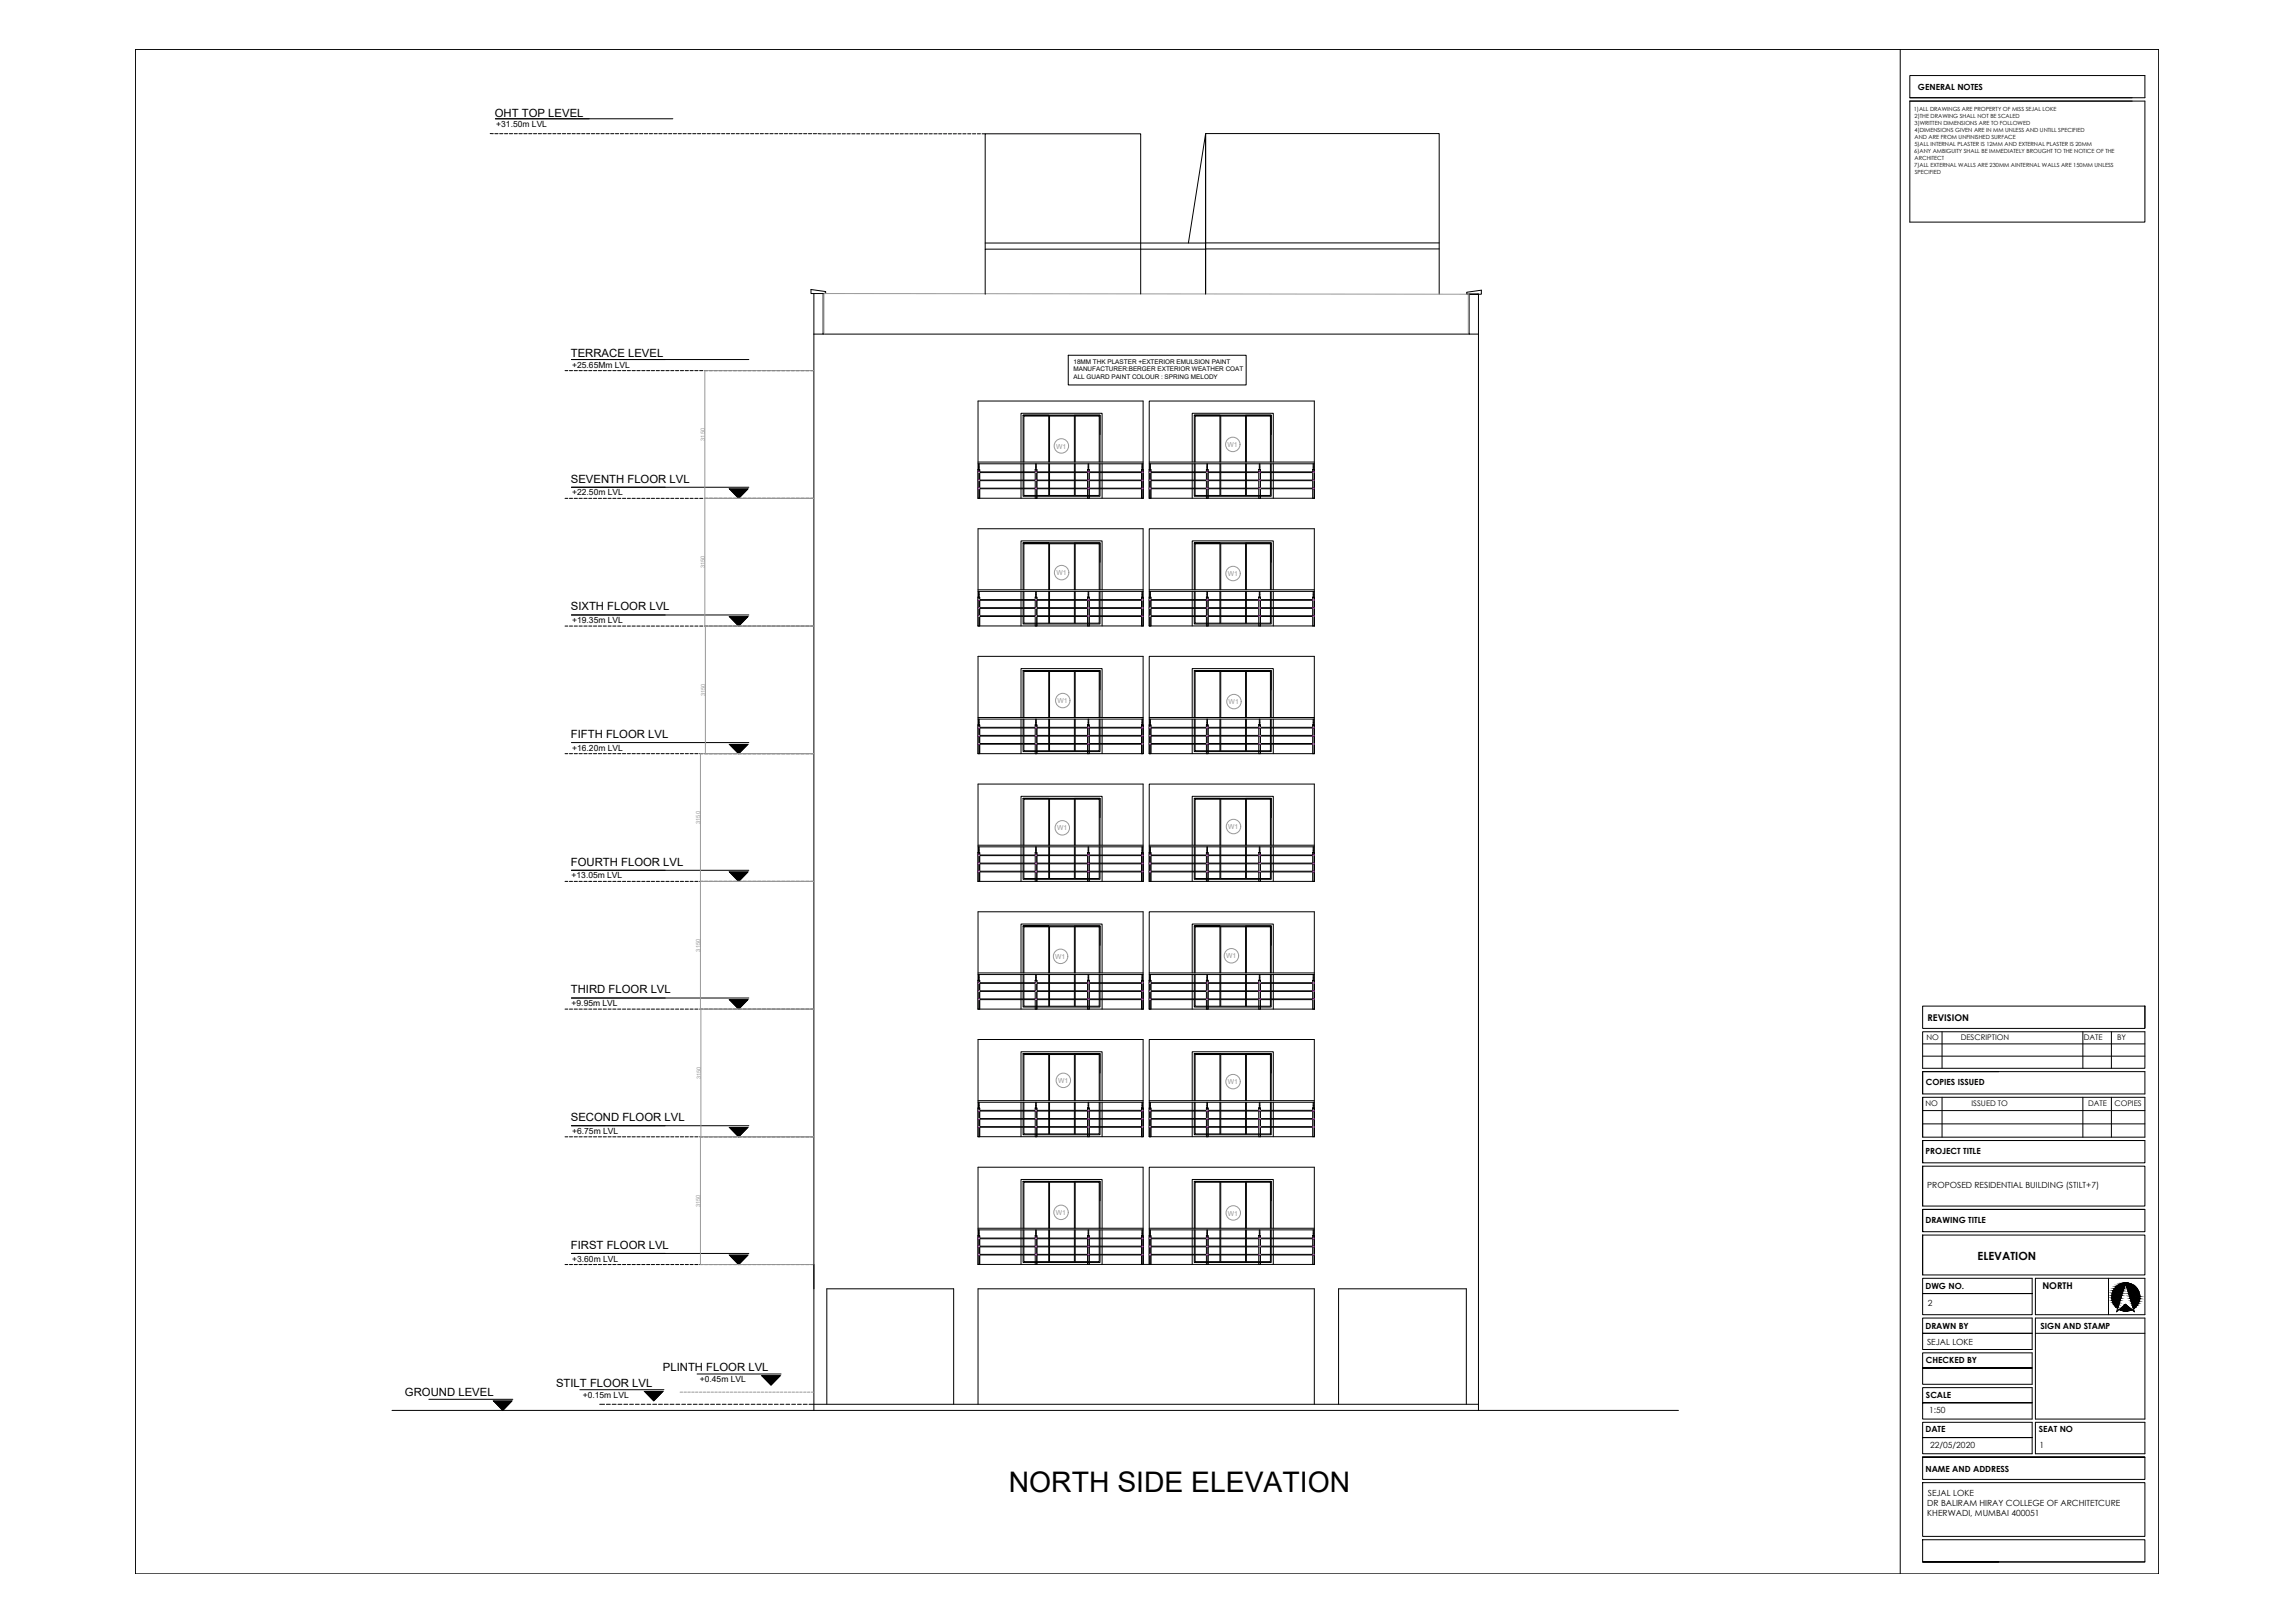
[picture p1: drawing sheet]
<svg xmlns="http://www.w3.org/2000/svg" width="841mm" height="594mm" viewBox="0 0 841 594" stroke-linecap="round" stroke-linejoin="round" font-family="sans-serif">
<defs><g id="words">
<text font-size="10.4" x="369.7" y="546.5">NORTH SIDE ELEVATION</text>
<g font-size="4.1">
<text x="181.3" y="43">OHT TOP LEVEL</text>
<text x="209.2" y="130.6">TERRACE LEVEL</text>
<text x="209.2" y="176.8">SEVENTH FLOOR LVL</text>
<text x="209.2" y="223.5">SIXTH FLOOR LVL</text>
<text x="209.2" y="270.3">FIFTH FLOOR LVL</text>
<text x="209.2" y="317.1">FOURTH FLOOR LVL</text>
<text x="209.2" y="363.8">THIRD FLOOR LVL</text>
<text x="209.2" y="410.6">SECOND FLOOR LVL</text>
<text x="209.2" y="457.4">FIRST FLOOR LVL</text>
<text x="724.7" y="461.4">ELEVATION</text>
<text x="242.9" y="502">PLINTH FLOOR LVL</text>
<text x="203.8" y="507.9">STILT FLOOR LVL</text>
<text x="148.4" y="511.5">GROUND LEVEL</text>
</g>
<g font-size="3.4">
<text x="706.4" y="373.8">REVISION</text>
<text x="748.5" y="472.1">NORTH</text>
</g>
<g font-size="3.1">
<text x="702.8" y="32.8">GENERAL NOTES</text>
<text x="181.9" y="46.5">+31.50m LVL</text>
<text x="209.7" y="134.6">+25.65Mm LVL</text>
<text x="209.7" y="181.4">+22.50m LVL</text>
<text x="209.7" y="228.2">+19.35m LVL</text>
<text x="209.7" y="274.9">+16.20m LVL</text>
<text x="209.5" y="321.7">+13.05m LVL</text>
<text x="209.5" y="368.5">+9.95m LVL</text>
<text x="705.7" y="397.3">COPIES ISSUED</text>
<text x="209.7" y="415.3">+6.75m LVL</text>
<text x="705.6" y="422.7">PROJECT TITLE</text>
<text x="706.3" y="435.1">PROPOSED RESIDENTIAL BUILDING (STILT+7)</text>
<text x="705.6" y="448">DRAWING TITLE</text>
<text x="209.7" y="462.1">+3.60m LVL</text>
<text x="705.6" y="472">DWG NO.</text>
<text x="706.5" y="478.2">2</text>
<text x="705.6" y="486.7">DRAWN BY</text>
<text x="747.7" y="486.7">SIGN AND STAMP</text>
<text x="706.2" y="492.5">SEJAL LOKE</text>
<text x="705.7" y="499.4">CHECKED BY</text>
<text x="256.5" y="506.2">+0.45m LVL</text>
<text x="213.5" y="512">+0.15m LVL</text>
<text x="705.8" y="511.9">SCALE</text>
<text x="707" y="517.6">1:50</text>
<text x="705.6" y="524.6">DATE</text>
<text x="747.1" y="524.7">SEAT NO</text>
<text x="707.3" y="530.5">22/05/2020</text>
<text x="747.4" y="530.3">1</text>
<text x="705.6" y="539">NAME AND ADDRESS</text>
<text x="706.3" y="551.6">DR BALIRAM HIRAY COLLEGE OF ARCHITETCURE</text>
<text x="706.5" y="547.8">SEJAL LOKE</text>
<text x="706.3" y="555.4">KHERWADI, MUMBAI 400051</text>
</g>
<g font-size="2.8">
<text x="706" y="381.1">NO</text>
<text x="718.5" y="381.1">DESCRIPTION</text>
<text x="763.6" y="381">DATE</text>
<text x="775.8" y="381">BY</text>
<text x="705.6" y="405.2">NO</text>
<text x="722.5" y="405.2">ISSUED TO</text>
<text x="765.2" y="405">DATE</text>
<text x="774.8" y="405">COPIES</text>
</g>
<g font-size="2.5" fill="#989898">
<text x="387" y="164.3">W1</text>
<text x="449.8" y="163.7">W1</text>
<text x="387.1" y="210.7">W1</text>
<text x="449.9" y="211">W1</text>
<text x="387.5" y="257.5">W1</text>
<text x="450.2" y="257.9">W1</text>
<text x="387.4" y="304.2">W1</text>
<text x="450.1" y="303.7">W1</text>
<text x="386.7" y="351.2">W1</text>
<text x="449.3" y="351">W1</text>
<text x="387.7" y="396.6">W1</text>
<text x="449.9" y="397.1">W1</text>
<text x="386.9" y="445">W1</text>
<text x="450" y="445.2">W1</text>
</g>
<g font-size="2.3">
<text x="393.4" y="133.3">18MM THK PLASTER +EXTERIOR EMULSION PAINT</text>
<text x="393.4" y="136">MANUFACTURER:BERGER EXTERIOR WEATHER COAT</text>
<text x="393.4" y="138.8">ALL GUARD PAINT COLOUR : SPRING MELODY</text>
</g>
<g font-size="2.1">
<text x="701.4" y="40.8">1)ALL DRAWINGS ARE PROPERTY OF MISS SEJAL LOKE</text>
<text x="701.6" y="43.4">2)THE DRAWING SHALL NOT BE SCALED</text>
<text x="701.6" y="45.9">3)WRITTEN DIMENSIONS ARE TO FOLLOWED</text>
<text x="701.6" y="53.5">5)ALL INTERNAL PLASTER IS 12MM AND EXTERNAL PLASTER IS 20MM</text>
<text x="701.6" y="48.5">4)DIMENSIONS GIVEN ARE IN MM UNLESS AND UNTILL SPECIFIED</text>
<text x="701.6" y="51">AND ARE FROM UNFINISHED SURFACE</text>
<text x="701.5" y="56.1">6)ANY AMBIGUITY SHALL BE IMMEDIATELY BROUGHT TO THE NOTICE OF THE</text>
<text x="701.6" y="58.6">ARCHITECT</text>
<text x="701.5" y="61.1">7)ALL EXTERNAL WALLS ARE 230MM AINTERNAL WALLS ARE 150MM UNLESS</text>
<text x="701.6" y="63.6">SPECIFIED</text>
</g>
<g font-size="2.1" fill="#989898">
<text x="258.2" y="161.4" transform="rotate(-90 258.2 161.4)">3150</text>
<text x="258.2" y="208.2" transform="rotate(-90 258.2 208.2)">3150</text>
<text x="258.5" y="255" transform="rotate(-90 258.5 255)">3150</text>
<text x="256.6" y="301.7" transform="rotate(-90 256.6 301.7)">3150</text>
<text x="256.6" y="348.5" transform="rotate(-90 256.6 348.5)">3150</text>
<text x="256.8" y="395.3" transform="rotate(-90 256.8 395.3)">3150</text>
<text x="256.6" y="442.1" transform="rotate(-90 256.6 442.1)">3150</text>
</g>
</g></defs>
<!-- layer: 0 -->
<g fill="none" stroke="#000" stroke-width=".37">
<path d="M179.6 48.9l1.2 .1M181.3 49h1.2M181.5 43.5h65.1M183.1 49h1.2M184.9 49h1.2M186.7 49h1.1M188.4 49h1.2M190.2 49h1.2M192 49h1.1M193.7 49h1.2M195.5 49h1.2M197.2 49h1.2"/>
<path d="M199 49h1.2M200.8 49h1.2M202.6 49h1.1M204.3 49h1.2M206.1 49h1.2M207.9 49h1.2M209.6 49h1.2M211.4 49h1.2M213.2 49h1.1M214.9 49h1.2M216.7 49h1.2M218.5 49h1.1"/>
<path d="M220.2 49h1.2M222 49h1.2M223.8 49h1.2M225.5 49h1.2M227.3 49h1.2M229.1 49h1.2M230.9 49h1.1M232.6 49h1.2M234.4 49h1.2M236.1 49h1.2M237.9 49h1.2M239.7 49h1.1"/>
<path d="M241.4 49h1.2M243.2 49h1.2M245 49h1.2M246.8 49h1.1M248.5 49h1.2M250.3 49h1.2M252.1 49h1.2M253.8 49h1.2M255.6 49h1.2M257.4 49h1.1M259.1 49h1.2M260.9 49h1.2"/>
<path d="M262.7 49h1.1M264.4 49h1.2M266.2 49h1.2M268 49h1.2M269.8 49h1.1M271.5 49h1.2M273.3 49h1.2M275.1 49h1.1M276.8 49h1.2M278.6 49h1.2M280.3 49h1.2M282.1 49h1.2"/>
<path d="M283.9 49h1.1M285.6 49h1.2M287.4 49h1.2M289.2 49h1.2M291 49h1.1M292.7 49h1.2M294.5 49h1.2M296.3 49h1.1M298 49h1.2M299.8 49h1.2M301.6 49h1.1M303.3 49h1.2"/>
<path d="M305.1 49h1.2M306.9 49h1.1M308.6 49h1.2M310.4 49h1.2M312.2 49h1.2M314 49h1.1M315.7 49h1.2M317.5 49h1.2M319.2 49h1.2M321 49h1.2M322.8 49h1.1M324.5 49h1.2"/>
<path d="M326.3 49h1.2M328.1 49h1.1M329.8 49h1.2M331.6 49h1.2M333.4 49h1.2M335.2 49h1.2M336.9 49h1.2M338.7 49h1.2M340.5 49h1.1M342.2 49h1.2M344 49h1.2M345.8 49h1.1"/>
<path d="M347.5 49h1.2M349.3 49h1.2M351.1 49h1.1M352.8 49h1.2M354.6 49h1.2M356.4 49h1.2M358.2 49h1.1M359.9 49h1.1M361 91.3v-42.3h57v58.7M361 89h80.8M435.5 89l6.3-40v58.7v-16.5h85.6M441.8 91.2v-42.3h85.6v58.9"/>
<path d="M441.8 91.3h-80.8v16.5M441.8 89h85.6M298.3 107.5v409.1M301.6 107.5v14.9M302.1 107.5h.2M302.1 107.5h-4.9v-1.5l5.4 .8v.7h-.3M541.4 107.8h1.5v-1.5l-5.4 .7v.8h4.4M298.3 122.4h243.5M391.5 130.1h65.2v10.9h-65.2zM538.4 122.1v.3v-14.6h3.4v14.6M541.8 122.4v394.2M358.4 146.9h60.5v35.6h-60.5z"/>
<path d="M384.3 152.1h-9.4h28.2v7.1M393.7 152.1h9.4M421.1 146.9h60.5v35.6h-60.5zM447.1 152.1h-9.4h28.2v7.1M456.5 152.1h9.4M358.4 179h16.5v2.8h28.2v-2.8h15.8M358.4 172.1v10.4M358.4 171.9l.6 .2zM358.4 176.1h16.5v2.7h-16.5M358.4 173.1h25.9v2.7h-9.1v-2.7M358.4 169.9h60.5M358.4 169.2h60.5"/>
<path d="M358.6 169.9v2M358.6 171.1h.2M358.8 169.9v2M359 171.9v10.6M374.2 169.2v-17.8h29.7v17.8M374.2 169.9v2.9M374.2 173.1v2.7M374.2 176.1v2.7M374.2 179v3.5M374.9 169.2v-17.1h28.2v17.1M374.9 169.9v2.9M374.9 173.1v2.7h-16.5"/>
<path d="M375.2 179h9.1v2.5h-9.1zM375.2 169.2v-16.8h9.1v16.8M375.2 169.9v2.9M375.2 176.1h9.1v2.7h-9.1zM379.4 172.1v10.4M379.4 171.9l.6 .2zM379.5 169.9v2M379.5 171.1h.2M379.7 169.9v2M380 171.9v10.6M384.3 169.9v2.9h-25.9M384.6 169.2v-16.8h9.1v16.8"/>
<path d="M384.6 169.9v2.9h9.1v-2.9M384.6 173.1h9.1v2.7h-9.1zM384.6 176.1h9.1v2.7h-9.1zM384.6 179h9.1v2.5h-9.1zM394 169.2v-16.8h8.8v16.8M394 179h8.8v2.5h-8.8zM394 169.9v2.9h8.8v-2.9M394 173.1h8.8v2.7h-8.8zM394 176.1h8.8v2.7h-8.8zM398.5 172.1v10.4M398.5 171.9l.6 .2zM398.8 169.9v2"/>
<path d="M398.8 171.1h.2M399 169.9v2M399.1 171.9v10.6M403.1 169.9v2.9h15.8M403.9 169.9v2.9M403.9 173.1v2.7M403.9 176.1v2.7M403.9 179v3.5M418.3 172.1v10.4M418.3 171.9l.6 .2zM418.5 169.9v2M418.5 171.1h.2"/>
<path d="M418.7 169.9v2M418.9 173.1h-15.8v2.7h15.8M418.9 176.1h-15.8v2.7h15.8M421.1 179h16.6v2.8h28.2v-2.8h15.7M421.1 172.1v10.4M421.1 171.9l.6 .2zM421.1 176.1h16.6v2.7h-16.6M421.1 173.1h26v2.7h-9.1v-2.7M421.1 169.9h60.5M421.1 169.2h60.5M421.3 169.9v2M421.3 171.1h.3"/>
<path d="M421.6 169.9v2M421.7 171.9v10.6M436.9 169.2v-17.8h29.7v17.8M436.9 169.9v2.9M436.9 173.1v2.7M436.9 176.1v2.7M436.9 179v3.5M437.7 169.2v-17.1h28.2v17.1M437.7 169.9v2.9M437.7 173.1v2.7h-16.6M438 179h9.1v2.5h-9.1zM438 169.2v-16.8h9.1v16.8"/>
<path d="M438 169.9v2.9M438 176.1h9.1v2.7h-9.1zM442.1 172.1v10.4M442.1 171.9l.6 .2zM442.3 169.9v2M442.3 171.1h.2M442.5 169.9v2M442.7 171.9v10.6M447.1 169.9v2.9h-26M447.4 169.2v-16.8h9.1v16.8M447.4 169.9v2.9h9.1v-2.9M447.4 173.1h9.1v2.7h-9.1z"/>
<path d="M447.4 176.1h9.1v2.7h-9.1zM447.4 179h9.1v2.5h-9.1zM456.7 169.2v-16.8h8.9v16.8M456.7 179h8.9v2.5h-8.9zM456.7 169.9v2.9h8.9v-2.9M456.7 173.1h8.9v2.7h-8.9zM456.7 176.1h8.9v2.7h-8.9zM461.3 172.1v10.4M461.3 171.9l.6 .2zM461.5 169.9v2M461.5 171.1h.2M461.7 169.9v2"/>
<path d="M461.9 171.9v10.6M465.9 169.9v2.9h15.7M466.6 169.9v2.9M466.6 173.1v2.7M466.6 176.1v2.7M466.6 179v3.5M481 172.1v10.4M481 171.9l.6 .2zM481.2 169.9v2M481.2 171.1h.3M481.5 169.9v2M481.6 173.1h-15.7v2.7h15.7"/>
<path d="M481.6 176.1h-15.7v2.7h15.7M358.4 193.7h60.5v35.6h-60.5zM384.3 198.9h-9.4h28.2v7M393.7 198.9h9.4M421.1 193.7h60.5v35.6h-60.5zM447.1 198.9h-9.4h28.2v7M456.5 198.9h9.4M358.4 218.8v10.5M358.4 218.7l.6 .1zM358.4 219.9h25.9v2.7h-9.1v-2.7M358.4 216.6h60.5M358.4 216h60.5"/>
<path d="M358.6 216.6v2.1M358.6 217.8h.2M358.8 216.6v2.1M359 218.7v10.6M374.2 216v-17.9h29.7v17.9M374.2 216.6v3M374.2 219.9v2.7M374.9 216v-17.1h28.2v17.1M374.9 216.6v3M374.9 219.9v2.7h-16.5M375.2 216v-16.8h9.1v16.8M375.2 216.6v3"/>
<path d="M379.4 218.8v10.5M379.4 218.7l.6 .1zM379.5 216.6v2.1M379.5 217.8h.2M379.7 216.6v2.1M380 218.7v10.6M384.3 216.6v3h-25.9M384.6 216v-16.8h9.1v16.8M384.6 216.6v3h9.1v-3M384.6 219.9h9.1v2.7h-9.1zM394 216v-16.8h8.8v16.8M394 216.6v3h8.8v-3"/>
<path d="M394 219.9h8.8v2.7h-8.8zM398.5 218.8v10.5M398.5 218.7l.6 .1zM398.8 216.6v2.1M398.8 217.8h.2M399 216.6v2.1M399.1 218.7v10.6M403.1 216.6v3h15.8M403.9 216.6v3M403.9 219.9v2.7M418.3 218.9v10.4M418.3 218.7l.6 .2z"/>
<path d="M418.5 216.6v2.1M418.5 217.8h.2M418.7 216.6v2.1M418.9 219.9h-15.8v2.7h15.8M421.1 218.8v10.5M421.1 218.7l.6 .1zM421.1 219.9h26v2.7h-9.1v-2.7M421.1 216.6h60.5M421.1 216h60.5M421.3 216.6v2.1M421.3 217.8h.3M421.6 216.6v2.1"/>
<path d="M421.7 218.7v10.6M436.9 216v-17.9h29.7v17.9M436.9 216.6v3M436.9 219.9v2.7M437.7 216v-17.1h28.2v17.1M437.7 216.6v3M437.7 219.9v2.7h-16.6M438 216v-16.8h9.1v16.8M438 216.6v3M442.1 218.8v10.5M442.1 218.7l.6 .1zM442.3 216.6v2.1"/>
<path d="M442.3 217.8h.2M442.5 216.6v2.1M442.7 218.7v10.6M447.1 216.6v3h-26M447.4 216v-16.8h9.1v16.8M447.4 216.6v3h9.1v-3M447.4 219.9h9.1v2.7h-9.1zM456.7 216v-16.8h8.9v16.8M456.7 216.6v3h8.9v-3M456.7 219.9h8.9v2.7h-8.9zM461.3 218.8v10.5M461.3 218.7l.6 .1z"/>
<path d="M461.5 216.6v2.1M461.5 217.8h.2M461.7 216.6v2.1M461.9 218.7v10.6M465.9 216.6v3h15.7M466.6 216.6v3M466.6 219.9v2.7M481 218.9v10.4M481 218.7l.6 .2zM481.2 216.6v2.1M481.2 217.8h.3M481.5 216.6v2.1"/>
<path d="M481.6 219.9h-15.7v2.7h15.7M358.4 225.8h16.5v2.7h28.2v-2.7h15.8M358.4 222.8h16.5v2.7h-16.5M374.2 222.8v2.7M374.2 225.8v3.5M375.2 225.8h9.1v2.4h-9.1zM375.2 222.8h9.1v2.7h-9.1zM384.6 222.8h9.1v2.7h-9.1zM384.6 225.8h9.1v2.4h-9.1zM394 225.8h8.8v2.4h-8.8zM394 222.8h8.8v2.7h-8.8zM403.9 222.8v2.7"/>
<path d="M403.9 225.8v3.5M418.9 222.8h-15.8v2.7h15.8M421.1 225.8h16.6v2.7h28.2v-2.7h15.7M421.1 222.8h16.6v2.7h-16.6M436.9 222.8v2.7M436.9 225.8v3.5M438 225.8h9.1v2.4h-9.1zM438 222.8h9.1v2.7h-9.1zM447.4 222.8h9.1v2.7h-9.1zM447.4 225.8h9.1v2.4h-9.1zM456.7 225.8h8.9v2.4h-8.9zM456.7 222.8h8.9v2.7h-8.9z"/>
<path d="M466.6 222.8v2.7M466.6 225.8v3.5M481.6 222.8h-15.7v2.7h15.7M358.4 240.4h60.5v35.6h-60.5zM384.3 245.6h-9.4h28.2v7.1M393.7 245.6h9.4M421.1 240.4h60.5v35.6h-60.5zM447.1 245.6h-9.4h28.2v7.1M456.5 245.6h9.4M358.4 272.6h16.5v2.7h28.2v-2.7h15.8M358.4 265.6v10.4M358.4 265.5l.6 .1z"/>
<path d="M358.4 269.6h16.5v2.7h-16.5M358.4 266.6h25.9v2.8h-9.1v-2.8M358.4 263.4h60.5M358.4 262.8h60.5M358.6 263.4v2.1M358.6 264.6h.2M358.8 263.4v2.1M359 265.5v10.5M374.2 262.8v-17.9h29.7v17.9M374.2 263.4v3M374.2 266.6v2.8M374.2 269.6v2.7"/>
<path d="M374.2 272.6v3.4M374.9 262.8v-17.2h28.2v17.2M374.9 263.4v3M374.9 266.6v2.8h-16.5M375.2 272.6h9.1v2.4h-9.1zM375.2 262.8v-16.9h9.1v16.9M375.2 263.4v3M375.2 269.6h9.1v2.7h-9.1zM379.4 265.6v10.4M379.4 265.5l.6 .1zM379.5 263.4v2.1M379.5 264.6h.2"/>
<path d="M379.7 263.4v2.1M380 265.5v10.5M384.3 263.4v3h-25.9M384.6 262.8v-16.9h9.1v16.9M384.6 263.4v3h9.1v-3M384.6 266.6h9.1v2.8h-9.1zM384.6 269.6h9.1v2.7h-9.1zM384.6 272.6h9.1v2.4h-9.1zM394 262.8v-16.9h8.8v16.9M394 272.6h8.8v2.4h-8.8zM394 263.4v3h8.8v-3M394 266.6h8.8v2.8h-8.8z"/>
<path d="M394 269.6h8.8v2.7h-8.8zM398.5 265.6v10.4M398.5 265.5l.6 .1zM398.8 263.4v2.1M398.8 264.6h.2M399 263.4v2.1M399.1 265.5v10.5M403.1 263.4v3h15.8M403.9 263.4v3M403.9 266.6v2.8M403.9 269.6v2.7M403.9 272.6v3.4"/>
<path d="M418.3 265.6v10.4M418.3 265.5l.6 .1zM418.5 263.4v2.1M418.5 264.6h.2M418.7 263.4v2.1M418.9 266.6h-15.8v2.8h15.8M418.9 269.6h-15.8v2.7h15.8M421.1 272.6h16.6v2.7h28.2v-2.7h15.7M421.1 265.6v10.4M421.1 265.5l.6 .1zM421.1 269.6h16.6v2.7h-16.6M421.1 266.6h26v2.8h-9.1v-2.8"/>
<path d="M421.1 263.4h60.5M421.1 262.8h60.5M421.3 263.4v2.1M421.3 264.6h.3M421.6 263.4v2.1M421.7 265.5v10.5M436.9 262.8v-17.9h29.7v17.9M436.9 263.4v3M436.9 266.6v2.8M436.9 269.6v2.7M436.9 272.6v3.4M437.7 262.8v-17.2h28.2v17.2"/>
<path d="M437.7 263.4v3M437.7 266.6v2.8h-16.6M438 272.6h9.1v2.4h-9.1zM438 262.8v-16.9h9.1v16.9M438 263.4v3M438 269.6h9.1v2.7h-9.1zM442.1 265.6v10.4M442.1 265.5l.6 .1zM442.3 263.4v2.1M442.3 264.6h.2M442.5 263.4v2.1M442.7 265.5v10.5"/>
<path d="M447.1 263.4v3h-26M447.4 262.8v-16.9h9.1v16.9M447.4 263.4v3h9.1v-3M447.4 266.6h9.1v2.8h-9.1zM447.4 269.6h9.1v2.7h-9.1zM447.4 272.6h9.1v2.4h-9.1zM456.7 262.8v-16.9h8.9v16.9M456.7 272.6h8.9v2.4h-8.9zM456.7 263.4v3h8.9v-3M456.7 266.6h8.9v2.8h-8.9zM456.7 269.6h8.9v2.7h-8.9zM461.3 265.6v10.4"/>
<path d="M461.3 265.5l.6 .1zM461.5 263.4v2.1M461.5 264.6h.2M461.7 263.4v2.1M461.9 265.5v10.5M465.9 263.4v3h15.7M466.6 263.4v3M466.6 266.6v2.8M466.6 269.6v2.7M466.6 272.6v3.4M481 265.6v10.4M481 265.5l.6 .1z"/>
<path d="M481.2 263.4v2.1M481.2 264.6h.3M481.5 263.4v2.1M481.6 266.6h-15.7v2.8h15.7M481.6 269.6h-15.7v2.7h15.7M358.4 287.2h60.5v35.6h-60.5zM384.3 292.4h-9.4h28.2v7.1M393.7 292.4h9.4M421.1 287.2h60.5v35.6h-60.5zM447.1 292.4h-9.4h28.2v7.1M456.5 292.4h9.4M358.4 319.3h16.5v2.8h28.2v-2.8h15.8"/>
<path d="M358.4 312.4v10.4M358.4 312.2l.6 .2zM358.4 316.4h16.5v2.7h-16.5M358.4 313.4h25.9v2.7h-9.1v-2.7M358.4 310.2h60.5M358.4 309.6h60.5M358.6 310.2v2M358.6 311.3h.2M358.8 310.2v2M359 312.2v10.6M374.2 309.6v-17.9h29.7v17.9M374.2 310.2v3"/>
<path d="M374.2 313.4v2.7M374.2 316.4v2.7M374.2 319.3v3.5M374.9 309.6v-17.2h28.2v17.2M374.9 310.2v3M374.9 313.4v2.7h-16.5M375.2 319.3h9.1v2.5h-9.1zM375.2 309.6v-16.9h9.1v16.9M375.2 310.2v3M375.2 316.4h9.1v2.7h-9.1zM379.4 312.4v10.4M379.4 312.2l.6 .2z"/>
<path d="M379.5 310.2v2M379.5 311.3h.2M379.7 310.2v2M380 312.2v10.6M384.3 310.2v3h-25.9M384.6 309.6v-16.9h9.1v16.9M384.6 310.2v3h9.1v-3M384.6 313.4h9.1v2.7h-9.1zM384.6 316.4h9.1v2.7h-9.1zM384.6 319.3h9.1v2.5h-9.1zM394 309.6v-16.9h8.8v16.9M394 319.3h8.8v2.5h-8.8z"/>
<path d="M394 310.2v3h8.8v-3M394 313.4h8.8v2.7h-8.8zM394 316.4h8.8v2.7h-8.8zM398.5 312.4v10.4M398.5 312.2l.6 .2zM398.8 310.2v2M398.8 311.3h.2M399 310.2v2M399.1 312.2v10.6M403.1 310.2v3h15.8M403.9 310.2v3M403.9 313.4v2.7"/>
<path d="M403.9 316.4v2.7M403.9 319.3v3.5M418.3 312.4v10.4M418.3 312.3l.6 .1zM418.5 310.2v2.1M418.5 311.4h.2M418.7 310.2v2.1M418.9 313.4h-15.8v2.7h15.8M418.9 316.4h-15.8v2.7h15.8M421.1 319.3h16.6v2.8h28.2v-2.8h15.7M421.1 312.4v10.4M421.1 312.2l.6 .2z"/>
<path d="M421.1 316.4h16.6v2.7h-16.6M421.1 313.4h26v2.7h-9.1v-2.7M421.1 310.2h60.5M421.1 309.6h60.5M421.3 310.2v2M421.3 311.3h.3M421.6 310.2v2M421.7 312.2v10.6M436.9 309.6v-17.9h29.7v17.9M436.9 310.2v3M436.9 313.4v2.7M436.9 316.4v2.7"/>
<path d="M436.9 319.3v3.5M437.7 309.6v-17.2h28.2v17.2M437.7 310.2v3M437.7 313.4v2.7h-16.6M438 319.3h9.1v2.5h-9.1zM438 309.6v-16.9h9.1v16.9M438 310.2v3M438 316.4h9.1v2.7h-9.1zM442.1 312.4v10.4M442.1 312.2l.6 .2zM442.3 310.2v2M442.3 311.3h.2"/>
<path d="M442.5 310.2v2M442.7 312.2v10.6M447.1 310.2v3h-26M447.4 309.6v-16.9h9.1v16.9M447.4 310.2v3h9.1v-3M447.4 313.4h9.1v2.7h-9.1zM447.4 316.4h9.1v2.7h-9.1zM447.4 319.3h9.1v2.5h-9.1zM456.7 309.6v-16.9h8.9v16.9M456.7 319.3h8.9v2.5h-8.9zM456.7 310.2v3h8.9v-3M456.7 313.4h8.9v2.7h-8.9z"/>
<path d="M456.7 316.4h8.9v2.7h-8.9zM461.3 312.4v10.4M461.3 312.2l.6 .2zM461.5 310.2v2M461.5 311.3h.2M461.7 310.2v2M461.9 312.2v10.6M465.9 310.2v3h15.7M466.6 310.2v3M466.6 313.4v2.7M466.6 316.4v2.7M466.6 319.3v3.5"/>
<path d="M481 312.4v10.4M481 312.3l.6 .1zM481.2 310.2v2.1M481.2 311.4h.3M481.5 310.2v2.1M481.6 313.4h-15.7v2.7h15.7M481.6 316.4h-15.7v2.7h15.7M358.4 334h60.5v35.6h-60.5zM384.3 339.2h-9.4h28.2v7M393.7 339.2h9.4M421.1 334h60.5v35.6h-60.5zM447.1 339.2h-9.4h28.2v7"/>
<path d="M456.5 339.2h9.4M358.4 359.1v10.5M358.4 359l.6 .1zM358.4 356.9h60.5M358.4 356.3h60.5M358.6 356.9v2.1M358.6 358.1h.2M358.8 356.9v2.1M359 359v10.6M374.2 356.3v-17.9h29.7v17.9M374.2 356.9v3M374.9 356.3v-17.1h28.2v17.1"/>
<path d="M374.9 356.9v3M375.2 356.3v-16.8h9.1v16.8M375.2 356.9v3M379.4 359.1v10.5M379.4 359l.6 .1zM379.5 356.9v2.1M379.5 358.1h.2M379.7 356.9v2.1M380 359v10.6M384.3 356.9v3h-25.9M384.6 356.3v-16.8h9.1v16.8M384.6 356.9v3h9.1v-3"/>
<path d="M394 356.3v-16.8h8.8v16.8M394 356.9v3h8.8v-3M398.5 359.1v10.5M398.5 359l.6 .1zM398.8 356.9v2.1M398.8 358.1h.2M399 356.9v2.1M399.1 359v10.6M403.1 356.9v3h15.8M403.9 356.9v3M418.3 359.2v10.4M418.3 359.1l.6 .1z"/>
<path d="M418.5 356.9v2.2M418.5 358.2h.2M418.7 356.9v2.2M421.1 359.1v10.5M421.1 359l.6 .1zM421.1 356.9h60.5M421.1 356.3h60.5M421.3 356.9v2.1M421.3 358.1h.3M421.6 356.9v2.1M421.7 359v10.6M436.9 356.3v-17.9h29.7v17.9"/>
<path d="M436.9 356.9v3M437.7 356.3v-17.1h28.2v17.1M437.7 356.9v3M438 356.3v-16.8h9.1v16.8M438 356.9v3M442.1 359.1v10.5M442.1 359l.6 .1zM442.3 356.9v2.1M442.3 358.1h.2M442.5 356.9v2.1M442.7 359v10.6M447.1 356.9v3h-26"/>
<path d="M447.4 356.3v-16.8h9.1v16.8M447.4 356.9v3h9.1v-3M456.7 356.3v-16.8h8.9v16.8M456.7 356.9v3h8.9v-3M461.3 359.1v10.5M461.3 359l.6 .1zM461.5 356.9v2.1M461.5 358.1h.2M461.7 356.9v2.1M461.9 359v10.6M465.9 356.9v3h15.7M466.6 356.9v3"/>
<path d="M481 359.2v10.4M481 359.1l.6 .1zM481.2 356.9v2.2M481.2 358.2h.3M481.5 356.9v2.2M358.4 366.1h16.5v2.7h28.2v-2.7h15.8M358.4 363.1h16.5v2.8h-16.5M358.4 360.2h25.9v2.7h-9.1v-2.7M374.2 360.2v2.7M374.2 363.1v2.8M374.2 366.1v3.5M374.9 360.2v2.7h-16.5"/>
<path d="M375.2 366.1h9.1v2.4h-9.1zM375.2 363.1h9.1v2.8h-9.1zM384.6 360.2h9.1v2.7h-9.1zM384.6 363.1h9.1v2.8h-9.1zM384.6 366.1h9.1v2.4h-9.1zM394 366.1h8.8v2.4h-8.8zM394 360.2h8.8v2.7h-8.8zM394 363.1h8.8v2.8h-8.8zM403.9 360.2v2.7M403.9 363.1v2.8M403.9 366.1v3.5M418.9 360.2h-15.8v2.7h15.8"/>
<path d="M418.9 363.1h-15.8v2.8h15.8M421.1 366.1h16.6v2.7h28.2v-2.7h15.7M421.1 363.1h16.6v2.8h-16.6M421.1 360.2h26v2.7h-9.1v-2.7M436.9 360.2v2.7M436.9 363.1v2.8M436.9 366.1v3.5M437.7 360.2v2.7h-16.6M438 366.1h9.1v2.4h-9.1zM438 363.1h9.1v2.8h-9.1zM447.4 360.2h9.1v2.7h-9.1zM447.4 363.1h9.1v2.8h-9.1z"/>
<path d="M447.4 366.1h9.1v2.4h-9.1zM456.7 366.1h8.9v2.4h-8.9zM456.7 360.2h8.9v2.7h-8.9zM456.7 363.1h8.9v2.8h-8.9zM466.6 360.2v2.7M466.6 363.1v2.8M466.6 366.1v3.5M481.6 360.2h-15.7v2.7h15.7M481.6 363.1h-15.7v2.8h15.7M358.4 380.7h60.5v35.6h-60.5zM384.3 385.9h-9.4h28.2v7.1M393.7 385.9h9.4"/>
<path d="M421.1 380.7h60.5v35.6h-60.5zM447.1 385.9h-9.4h28.2v7.1M456.5 385.9h9.4M358.4 412.9h16.5v2.7h28.2v-2.7h15.8M358.4 405.9v10.4M358.4 405.8l.6 .1zM358.4 409.9h16.5v2.8h-16.5M358.4 406.9h25.9v2.8h-9.1v-2.8M358.4 403.7h60.5M358.4 403.1h60.5M358.6 403.7v2.1M358.6 404.9h.2"/>
<path d="M358.8 403.7v2.1M359 405.8v10.5M374.2 403.1v-17.9h29.7v17.9M374.2 403.7v3M374.2 406.9v2.8M374.2 409.9v2.8M374.2 412.9v3.4M374.9 403.1v-17.2h28.2v17.2M374.9 403.7v3M374.9 406.9v2.8h-16.5M375.2 412.9h9.1v2.4h-9.1zM375.2 403.1v-16.9h9.1v16.9"/>
<path d="M375.2 403.7v3M375.2 409.9h9.1v2.8h-9.1zM379.4 405.9v10.4M379.4 405.8l.6 .1zM379.5 403.7v2.1M379.5 404.9h.2M379.7 403.7v2.1M380 405.8v10.5M384.3 403.7v3h-25.9M384.6 403.1v-16.9h9.1v16.9M384.6 403.7v3h9.1v-3M384.6 406.9h9.1v2.8h-9.1z"/>
<path d="M384.6 409.9h9.1v2.8h-9.1zM384.6 412.9h9.1v2.4h-9.1zM394 403.1v-16.9h8.8v16.9M394 412.9h8.8v2.4h-8.8zM394 403.7v3h8.8v-3M394 406.9h8.8v2.8h-8.8zM394 409.9h8.8v2.8h-8.8zM398.5 405.9v10.4M398.5 405.8l.6 .1zM398.8 403.7v2.1M398.8 404.9h.2M399 403.7v2.1"/>
<path d="M399.1 405.8v10.5M403.1 403.7v3h15.8M403.9 403.7v3M403.9 406.9v2.8M403.9 409.9v2.8M403.9 412.9v3.4M418.3 406v10.3M418.3 405.8l.6 .2zM418.5 403.7v2.1M418.5 404.9h.2M418.7 403.7v2.1M418.9 406.9h-15.8v2.8h15.8"/>
<path d="M418.9 409.9h-15.8v2.8h15.8M421.1 412.9h16.6v2.7h28.2v-2.7h15.7M421.1 405.9v10.4M421.1 405.8l.6 .1zM421.1 409.9h16.6v2.8h-16.6M421.1 406.9h26v2.8h-9.1v-2.8M421.1 403.7h60.5M421.1 403.1h60.5M421.3 403.7v2.1M421.3 404.9h.3M421.6 403.7v2.1M421.7 405.8v10.5"/>
<path d="M436.9 403.1v-17.9h29.7v17.9M436.9 403.7v3M436.9 406.9v2.8M436.9 409.9v2.8M436.9 412.9v3.4M437.7 403.1v-17.2h28.2v17.2M437.7 403.7v3M437.7 406.9v2.8h-16.6M438 412.9h9.1v2.4h-9.1zM438 403.1v-16.9h9.1v16.9M438 403.7v3M438 409.9h9.1v2.8h-9.1z"/>
<path d="M442.1 405.9v10.4M442.1 405.8l.6 .1zM442.3 403.7v2.1M442.3 404.9h.2M442.5 403.7v2.1M442.7 405.8v10.5M447.1 403.7v3h-26M447.4 403.1v-16.9h9.1v16.9M447.4 403.7v3h9.1v-3M447.4 406.9h9.1v2.8h-9.1zM447.4 409.9h9.1v2.8h-9.1zM447.4 412.9h9.1v2.4h-9.1z"/>
<path d="M456.7 403.1v-16.9h8.9v16.9M456.7 412.9h8.9v2.4h-8.9zM456.7 403.7v3h8.9v-3M456.7 406.9h8.9v2.8h-8.9zM456.7 409.9h8.9v2.8h-8.9zM461.3 405.9v10.4M461.3 405.8l.6 .1zM461.5 403.7v2.1M461.5 404.9h.2M461.7 403.7v2.1M461.9 405.8v10.5M465.9 403.7v3h15.7"/>
<path d="M466.6 403.7v3M466.6 406.9v2.8M466.6 409.9v2.8M466.6 412.9v3.4M481 406v10.3M481 405.8l.6 .2zM481.2 403.7v2.1M481.2 404.9h.3M481.5 403.7v2.1M481.6 406.9h-15.7v2.8h15.7M481.6 409.9h-15.7v2.8h15.7M384.3 432.7h-9.4h28.2v7.1"/>
<path d="M393.7 432.7h9.4M447.1 432.7h-9.4h28.2v7.1M456.5 432.7h9.4M358.4 459.6h16.5v2.8h28.2v-2.8h15.8M358.4 452.7v10.4M358.4 452.6l.6 .1zM358.4 450.5h60.5M358.4 449.9h60.5M358.4 456.7h16.5v2.7h-16.5M358.4 453.7h25.9v2.7h-9.1v-2.7M358.6 451.6h.2M358.6 450.5v2.1"/>
<path d="M358.8 450.5v2.1M359 452.6v10.5M374.2 449.9v-17.9h29.7v17.9M374.2 450.5v3M374.2 453.7v2.7M374.2 456.7v2.7M374.2 459.6v3.5M374.9 449.9v-17.2h28.2v17.2M374.9 453.7v2.7h-16.5M374.9 450.5v3M375.2 459.6h9.1v2.5h-9.1zM375.2 449.9v-16.9h9.1v16.9"/>
<path d="M375.2 456.7h9.1v2.7h-9.1zM375.2 450.5v3M379.4 452.7v10.4M379.4 452.6l.6 .1zM379.5 451.6h.2M379.5 450.5v2.1M379.7 450.5v2.1M380 452.6v10.5M384.3 450.5v3h-25.9M384.6 449.9v-16.9h9.1v16.9M384.6 459.6h9.1v2.5h-9.1zM384.6 456.7h9.1v2.7h-9.1z"/>
<path d="M384.6 453.7h9.1v2.7h-9.1zM384.6 450.5v3h9.1v-3M394 449.9v-16.9h8.8v16.9M394 459.6h8.8v2.5h-8.8zM394 456.7h8.8v2.7h-8.8zM394 453.7h8.8v2.7h-8.8zM394 450.5v3h8.8v-3M398.5 452.7v10.4M398.5 452.6l.6 .1zM398.8 451.6h.2M398.8 450.5v2.1M399 450.5v2.1"/>
<path d="M399.1 452.6v10.5M403.1 450.5v3h15.8M403.9 450.5v3M403.9 453.7v2.7M403.9 456.7v2.7M403.9 459.6v3.5M418.3 452.7v10.4M418.3 452.6l.6 .1zM418.5 451.7h.2M418.5 450.5v2.1M418.7 450.5v2.1M418.9 456.7h-15.8v2.7h15.8"/>
<path d="M418.9 453.7h-15.8v2.7h15.8M421.1 452.7v10.4v-35.6h60.5v35.6h-123.2M421.1 459.6h16.6v2.8h28.2v-2.8h15.7M421.1 452.6l.6 .1zM421.1 456.7h16.6v2.7h-16.6M421.1 453.7h26v2.7h-9.1v-2.7M421.1 450.5h60.5M421.1 449.9h60.5M421.3 451.6h.3M421.3 450.5v2.1M421.6 450.5v2.1M421.7 452.6v10.5"/>
<path d="M436.9 449.9v-17.9h29.7v17.9M436.9 450.5v3M436.9 453.7v2.7M436.9 456.7v2.7M436.9 459.6v3.5M437.7 449.9v-17.2h28.2v17.2M437.7 450.5v3M437.7 453.7v2.7h-16.6M438 459.6h9.1v2.5h-9.1zM438 449.9v-16.9h9.1v16.9M438 450.5v3M438 456.7h9.1v2.7h-9.1z"/>
<path d="M442.1 452.7v10.4M442.1 452.6l.6 .1zM442.3 451.6h.2M442.3 450.5v2.1M442.5 450.5v2.1M442.7 452.6v10.5M447.1 450.5v3h-26M447.4 449.9v-16.9h9.1v16.9M447.4 459.6h9.1v2.5h-9.1zM447.4 450.5v3h9.1v-3M447.4 453.7h9.1v2.7h-9.1zM447.4 456.7h9.1v2.7h-9.1z"/>
<path d="M456.7 449.9v-16.9h8.9v16.9M456.7 459.6h8.9v2.5h-8.9zM456.7 450.5v3h8.9v-3M456.7 453.7h8.9v2.7h-8.9zM456.7 456.7h8.9v2.7h-8.9zM461.3 452.7v10.4M461.3 452.6l.6 .1zM461.5 451.6h.2M461.5 450.5v2.1M461.7 450.5v2.1M461.9 452.6v10.5M465.9 450.5v3h15.7"/>
<path d="M466.6 450.5v3M466.6 453.7v2.7M466.6 456.7v2.7M466.6 459.6v3.5M481 452.7v10.4M481 452.6l.6 .1zM481.2 450.5v2.1M481.2 451.7h.3M481.5 450.5v2.1M481.6 453.7h-15.7v2.7h15.7M481.6 456.7h-15.7v2.7h15.7M358.4 463.1v-35.6h60.5v35.6"/>
<path d="M143.7 516.6h471.4M219.8 514.3h1.7M222.2 514.3h1.5M224.3 514.3h1.5M226.5 514.3h1.4M228.6 514.3h1.4M230.7 514.3h1.4M232.8 514.3h1.4M235 514.3h1.4M237.1 514.3h1.4M239.2 514.3h1.4M241.3 514.3h1.5"/>
<path d="M243.4 514.3h1.5M245.5 514.3h1.5M247.7 514.3h1.4M249.8 514.3h1.4M251.9 514.3h1.4M254.1 514.3h1.4M256.2 514.3h1.4M258.3 514.3h1.4M260.4 514.3h1.4M262.5 514.3h1.5M264.7 514.3h1.4M266.8 514.3h1.4"/>
<path d="M268.9 514.3h1.4M271 514.3h1.4M273.1 514.3h1.4M275.3 514.3h1.4M277.4 514.3h1.4M279.5 514.3h1.4M281.6 514.3h1.5M283.8 514.3h1.4M285.9 514.3h1.4M288 514.3h1.4M290.1 514.3h1.4M292.2 514.3h1.4"/>
<path d="M294.4 514.3h1.4M296.5 514.3h245.3M303 514.3v-42.3h46.5v42.3M358.4 514.3v-42.3h123.2v42.3M490.5 514.3v-42.3h46.9v42.3"/>
</g>
<!-- layer: railing -->
<g fill="none" stroke="#d0d" stroke-width=".37">
<path d="M358.5 172.8h.4v.3h-.4zM358.5 175.8h.4v.3h-.4zM358.5 178.8h.4v.3h-.4zM379.4 172.8h.5v.3h-.5zM379.4 175.8h.5v.3h-.5zM379.4 178.8h.5v.3h-.5zM398.6 172.8h.5v.3h-.5zM398.6 175.8h.5v.3h-.5zM398.6 178.8h.5v.3h-.5zM418.4 172.9h.4v.2h-.4zM418.4 175.8h.4v.3h-.4zM418.4 178.8h.4v.3h-.4z"/>
<path d="M421.2 172.8h.5v.3h-.5zM421.2 175.8h.5v.3h-.5zM421.2 178.8h.5v.3h-.5zM442.1 172.8h.5v.3h-.5zM442.1 175.8h.5v.3h-.5zM442.1 178.8h.5v.3h-.5zM461.4 172.8h.4v.3h-.4zM461.4 175.8h.4v.3h-.4zM461.4 178.8h.4v.3h-.4zM481.1 172.9h.5v.2h-.5zM481.1 175.8h.5v.3h-.5zM481.1 178.8h.5v.3h-.5z"/>
<path d="M358.5 219.6h.4v.3h-.4zM379.4 219.6h.5v.3h-.5zM398.6 219.6h.5v.3h-.5zM418.4 219.7h.4v.2h-.4zM421.2 219.6h.5v.3h-.5zM442.1 219.6h.5v.3h-.5zM461.4 219.6h.4v.3h-.4zM481.1 219.7h.5v.2h-.5zM358.5 222.6h.4v.2h-.4zM358.5 225.5h.4v.3h-.4zM379.4 222.6h.5v.2h-.5zM379.4 225.5h.5v.3h-.5z"/>
<path d="M398.6 222.6h.5v.2h-.5zM398.6 225.5h.5v.3h-.5zM418.4 222.6h.4v.3h-.4zM418.4 225.6h.4v.2h-.4zM421.2 222.6h.5v.2h-.5zM421.2 225.5h.5v.3h-.5zM442.1 222.6h.5v.2h-.5zM442.1 225.5h.5v.3h-.5zM461.4 222.6h.4v.2h-.4zM461.4 225.5h.4v.3h-.4zM481.1 222.6h.5v.3h-.5zM481.1 225.6h.5v.2h-.5z"/>
<path d="M358.5 266.4h.4v.2h-.4zM358.5 269.4h.4v.2h-.4zM358.5 272.3h.4v.3h-.4zM379.4 266.4h.5v.2h-.5zM379.4 269.4h.5v.2h-.5zM379.4 272.3h.5v.3h-.5zM398.6 266.4h.5v.2h-.5zM398.6 269.4h.5v.2h-.5zM398.6 272.3h.5v.3h-.5zM418.4 266.4h.4v.3h-.4zM418.4 269.4h.4v.2h-.4zM418.4 272.4h.4v.2h-.4z"/>
<path d="M421.2 266.4h.5v.2h-.5zM421.2 269.4h.5v.2h-.5zM421.2 272.3h.5v.3h-.5zM442.1 266.4h.5v.2h-.5zM442.1 269.4h.5v.2h-.5zM442.1 272.3h.5v.3h-.5zM461.4 266.4h.4v.2h-.4zM461.4 269.4h.4v.2h-.4zM461.4 272.3h.4v.3h-.4zM481.1 266.4h.5v.3h-.5zM481.1 269.4h.5v.2h-.5zM481.1 272.4h.5v.2h-.5z"/>
<path d="M358.5 313.1h.4v.3h-.4zM358.5 316.1h.4v.3h-.4zM358.5 319.1h.4v.2h-.4zM379.4 313.1h.5v.3h-.5zM379.4 316.1h.5v.3h-.5zM379.4 319.1h.5v.2h-.5zM398.6 313.1h.5v.3h-.5zM398.6 316.1h.5v.3h-.5zM398.6 319.1h.5v.2h-.5zM418.4 313.2h.4v.2h-.4zM418.4 316.1h.4v.3h-.4zM418.4 319.1h.4v.3h-.4z"/>
<path d="M421.2 313.1h.5v.3h-.5zM421.2 316.1h.5v.3h-.5zM421.2 319.1h.5v.2h-.5zM442.1 313.1h.5v.3h-.5zM442.1 316.1h.5v.3h-.5zM442.1 319.1h.5v.2h-.5zM461.4 313.1h.4v.3h-.4zM461.4 316.1h.4v.3h-.4zM461.4 319.1h.4v.2h-.4zM481.1 313.2h.5v.2h-.5zM481.1 316.1h.5v.3h-.5zM481.1 319.1h.5v.3h-.5z"/>
<path d="M358.5 359.9h.4v.3h-.4zM379.4 359.9h.5v.3h-.5zM398.6 359.9h.5v.3h-.5zM418.4 359.9h.4v.3h-.4zM421.2 359.9h.5v.3h-.5zM442.1 359.9h.5v.3h-.5zM461.4 359.9h.4v.3h-.4zM481.1 359.9h.5v.3h-.5zM358.5 362.9h.4v.3h-.4zM358.5 365.9h.4v.2h-.4zM379.4 362.9h.5v.3h-.5zM379.4 365.9h.5v.2h-.5z"/>
<path d="M398.6 362.9h.5v.3h-.5zM398.6 365.9h.5v.2h-.5zM418.4 362.9h.4v.3h-.4zM418.4 365.9h.4v.3h-.4zM421.2 362.9h.5v.3h-.5zM421.2 365.9h.5v.2h-.5zM442.1 362.9h.5v.3h-.5zM442.1 365.9h.5v.2h-.5zM461.4 362.9h.4v.3h-.4zM461.4 365.9h.4v.2h-.4zM481.1 362.9h.5v.3h-.5zM481.1 365.9h.5v.3h-.5z"/>
<path d="M358.5 406.7h.4v.2h-.4zM358.5 409.6h.4v.3h-.4zM358.5 412.6h.4v.3h-.4zM379.4 406.7h.5v.2h-.5zM379.4 409.6h.5v.3h-.5zM379.4 412.6h.5v.3h-.5zM398.6 406.7h.5v.2h-.5zM398.6 409.6h.5v.3h-.5zM398.6 412.6h.5v.3h-.5zM418.4 406.7h.4v.3h-.4zM418.4 409.7h.4v.2h-.4zM418.4 412.7h.4v.2h-.4z"/>
<path d="M421.2 406.7h.5v.2h-.5zM421.2 409.6h.5v.3h-.5zM421.2 412.6h.5v.3h-.5zM442.1 406.7h.5v.2h-.5zM442.1 409.6h.5v.3h-.5zM442.1 412.6h.5v.3h-.5zM461.4 406.7h.4v.2h-.4zM461.4 409.6h.4v.3h-.4zM461.4 412.6h.4v.3h-.4zM481.1 406.7h.5v.3h-.5zM481.1 409.7h.5v.2h-.5zM481.1 412.7h.5v.2h-.5z"/>
<path d="M358.5 453.5h.4v.2h-.4zM358.5 456.4h.4v.3h-.4zM358.5 459.4h.4v.3h-.4zM379.4 453.5h.5v.2h-.5zM379.4 456.4h.5v.3h-.5zM379.4 459.4h.5v.3h-.5zM398.6 453.5h.5v.2h-.5zM398.6 456.4h.5v.3h-.5zM398.6 459.4h.5v.3h-.5zM418.4 453.5h.4v.3h-.4zM418.4 456.5h.4v.2h-.4zM418.4 459.4h.4v.3h-.4z"/>
<path d="M421.2 453.5h.5v.2h-.5zM421.2 456.4h.5v.3h-.5zM421.2 459.4h.5v.3h-.5zM442.1 453.5h.5v.2h-.5zM442.1 456.4h.5v.3h-.5zM442.1 459.4h.5v.3h-.5zM461.4 453.5h.4v.2h-.4zM461.4 456.4h.4v.3h-.4zM461.4 459.4h.4v.3h-.4zM481.1 453.5h.5v.3h-.5zM481.1 456.5h.5v.2h-.5zM481.1 459.4h.5v.3h-.5z"/>
<circle cx="358.7" cy="175.9" r=".06"/>
<circle cx="358.7" cy="172.9" r=".06"/>
<circle cx="358.7" cy="178.9" r=".06"/>
<circle cx="379.7" cy="172.9" r=".06"/>
<circle cx="379.7" cy="175.9" r=".06"/>
<circle cx="379.7" cy="178.9" r=".06"/>
<circle cx="398.9" cy="172.9" r=".06"/>
<circle cx="398.9" cy="175.9" r=".06"/>
<circle cx="398.9" cy="178.9" r=".06"/>
<circle cx="418.6" cy="173" r=".06"/>
<circle cx="418.6" cy="178.9" r=".06"/>
<circle cx="418.6" cy="175.9" r=".06"/>
<circle cx="421.5" cy="172.9" r=".06"/>
<circle cx="421.5" cy="175.9" r=".06"/>
<circle cx="421.5" cy="178.9" r=".06"/>
<circle cx="442.4" cy="175.9" r=".06"/>
<circle cx="442.4" cy="178.9" r=".06"/>
<circle cx="442.4" cy="172.9" r=".06"/>
<circle cx="461.6" cy="175.9" r=".06"/>
<circle cx="461.6" cy="172.9" r=".06"/>
<circle cx="461.6" cy="178.9" r=".06"/>
<circle cx="481.4" cy="175.9" r=".06"/>
<circle cx="481.4" cy="178.9" r=".06"/>
<circle cx="481.4" cy="173" r=".06"/>
<circle cx="358.7" cy="219.7" r=".06"/>
<circle cx="379.7" cy="219.7" r=".06"/>
<circle cx="398.9" cy="219.7" r=".06"/>
<circle cx="418.6" cy="219.8" r=".06"/>
<circle cx="421.5" cy="219.7" r=".06"/>
<circle cx="442.4" cy="219.7" r=".06"/>
<circle cx="461.6" cy="219.7" r=".06"/>
<circle cx="481.4" cy="219.8" r=".06"/>
<circle cx="358.7" cy="225.6" r=".06"/>
<circle cx="358.7" cy="222.7" r=".06"/>
<circle cx="379.7" cy="225.6" r=".06"/>
<circle cx="379.7" cy="222.7" r=".06"/>
<circle cx="398.9" cy="222.7" r=".06"/>
<circle cx="398.9" cy="225.6" r=".06"/>
<circle cx="418.6" cy="222.7" r=".06"/>
<circle cx="418.6" cy="225.7" r=".06"/>
<circle cx="421.5" cy="222.7" r=".06"/>
<circle cx="421.5" cy="225.6" r=".06"/>
<circle cx="442.4" cy="222.7" r=".06"/>
<circle cx="442.4" cy="225.6" r=".06"/>
<circle cx="461.6" cy="225.6" r=".06"/>
<circle cx="461.6" cy="222.7" r=".06"/>
<circle cx="481.4" cy="225.7" r=".06"/>
<circle cx="481.4" cy="222.7" r=".06"/>
<circle cx="358.7" cy="266.5" r=".06"/>
<circle cx="358.7" cy="272.4" r=".06"/>
<circle cx="358.7" cy="269.5" r=".06"/>
<circle cx="379.7" cy="269.5" r=".06"/>
<circle cx="379.7" cy="266.5" r=".06"/>
<circle cx="379.7" cy="272.4" r=".06"/>
<circle cx="398.9" cy="272.4" r=".06"/>
<circle cx="398.9" cy="269.5" r=".06"/>
<circle cx="398.9" cy="266.5" r=".06"/>
<circle cx="418.6" cy="269.5" r=".06"/>
<circle cx="418.6" cy="272.5" r=".06"/>
<circle cx="418.6" cy="266.5" r=".06"/>
<circle cx="421.5" cy="266.5" r=".06"/>
<circle cx="421.5" cy="272.4" r=".06"/>
<circle cx="421.5" cy="269.5" r=".06"/>
<circle cx="442.4" cy="272.4" r=".06"/>
<circle cx="442.4" cy="266.5" r=".06"/>
<circle cx="442.4" cy="269.5" r=".06"/>
<circle cx="461.6" cy="269.5" r=".06"/>
<circle cx="461.6" cy="266.5" r=".06"/>
<circle cx="461.6" cy="272.4" r=".06"/>
<circle cx="481.4" cy="266.5" r=".06"/>
<circle cx="481.4" cy="272.5" r=".06"/>
<circle cx="481.4" cy="269.5" r=".06"/>
<circle cx="358.7" cy="313.3" r=".06"/>
<circle cx="358.7" cy="319.2" r=".06"/>
<circle cx="358.7" cy="316.2" r=".06"/>
<circle cx="379.7" cy="313.3" r=".06"/>
<circle cx="379.7" cy="316.2" r=".06"/>
<circle cx="379.7" cy="319.2" r=".06"/>
<circle cx="398.9" cy="316.2" r=".06"/>
<circle cx="398.9" cy="313.3" r=".06"/>
<circle cx="398.9" cy="319.2" r=".06"/>
<circle cx="418.6" cy="319.2" r=".06"/>
<circle cx="418.6" cy="316.2" r=".06"/>
<circle cx="418.6" cy="313.3" r=".06"/>
<circle cx="421.5" cy="313.3" r=".06"/>
<circle cx="421.5" cy="319.2" r=".06"/>
<circle cx="421.5" cy="316.2" r=".06"/>
<circle cx="442.4" cy="313.3" r=".06"/>
<circle cx="442.4" cy="319.2" r=".06"/>
<circle cx="442.4" cy="316.2" r=".06"/>
<circle cx="461.6" cy="313.3" r=".06"/>
<circle cx="461.6" cy="319.2" r=".06"/>
<circle cx="461.6" cy="316.2" r=".06"/>
<circle cx="481.4" cy="319.2" r=".06"/>
<circle cx="481.4" cy="316.2" r=".06"/>
<circle cx="481.4" cy="313.3" r=".06"/>
<circle cx="358.7" cy="360" r=".06"/>
<circle cx="358.7" cy="366" r=".06"/>
<circle cx="358.7" cy="363" r=".06"/>
<circle cx="379.7" cy="363" r=".06"/>
<circle cx="379.7" cy="360" r=".06"/>
<circle cx="379.7" cy="366" r=".06"/>
<circle cx="398.9" cy="363" r=".06"/>
<circle cx="398.9" cy="360" r=".06"/>
<circle cx="398.9" cy="366" r=".06"/>
<circle cx="418.6" cy="363" r=".06"/>
<circle cx="418.6" cy="360.1" r=".06"/>
<circle cx="418.6" cy="366" r=".06"/>
<circle cx="421.5" cy="360" r=".06"/>
<circle cx="421.5" cy="366" r=".06"/>
<circle cx="421.5" cy="363" r=".06"/>
<circle cx="442.4" cy="360" r=".06"/>
<circle cx="442.4" cy="363" r=".06"/>
<circle cx="442.4" cy="366" r=".06"/>
<circle cx="461.6" cy="366" r=".06"/>
<circle cx="461.6" cy="363" r=".06"/>
<circle cx="461.6" cy="360" r=".06"/>
<circle cx="481.4" cy="363" r=".06"/>
<circle cx="481.4" cy="366" r=".06"/>
<circle cx="481.4" cy="360.1" r=".06"/>
<circle cx="358.7" cy="412.8" r=".06"/>
<circle cx="358.7" cy="406.8" r=".06"/>
<circle cx="358.7" cy="409.8" r=".06"/>
<circle cx="379.7" cy="406.8" r=".06"/>
<circle cx="379.7" cy="412.8" r=".06"/>
<circle cx="379.7" cy="409.8" r=".06"/>
<circle cx="398.9" cy="409.8" r=".06"/>
<circle cx="398.9" cy="406.8" r=".06"/>
<circle cx="398.9" cy="412.8" r=".06"/>
<circle cx="418.6" cy="409.8" r=".06"/>
<circle cx="418.6" cy="412.8" r=".06"/>
<circle cx="418.6" cy="406.8" r=".06"/>
<circle cx="421.5" cy="412.8" r=".06"/>
<circle cx="421.5" cy="409.8" r=".06"/>
<circle cx="421.5" cy="406.8" r=".06"/>
<circle cx="442.4" cy="412.8" r=".06"/>
<circle cx="442.4" cy="409.8" r=".06"/>
<circle cx="442.4" cy="406.8" r=".06"/>
<circle cx="461.6" cy="409.8" r=".06"/>
<circle cx="461.6" cy="412.8" r=".06"/>
<circle cx="461.6" cy="406.8" r=".06"/>
<circle cx="481.4" cy="409.8" r=".06"/>
<circle cx="481.4" cy="412.8" r=".06"/>
<circle cx="481.4" cy="406.8" r=".06"/>
<circle cx="358.7" cy="456.5" r=".06"/>
<circle cx="358.7" cy="459.5" r=".06"/>
<circle cx="358.7" cy="453.6" r=".06"/>
<circle cx="379.7" cy="453.6" r=".06"/>
<circle cx="379.7" cy="459.5" r=".06"/>
<circle cx="379.7" cy="456.5" r=".06"/>
<circle cx="398.9" cy="459.5" r=".06"/>
<circle cx="398.9" cy="456.5" r=".06"/>
<circle cx="398.9" cy="453.6" r=".06"/>
<circle cx="418.6" cy="456.6" r=".06"/>
<circle cx="418.6" cy="453.6" r=".06"/>
<circle cx="418.6" cy="459.5" r=".06"/>
<circle cx="421.5" cy="453.6" r=".06"/>
<circle cx="421.5" cy="459.5" r=".06"/>
<circle cx="421.5" cy="456.5" r=".06"/>
<circle cx="442.4" cy="453.6" r=".06"/>
<circle cx="442.4" cy="456.5" r=".06"/>
<circle cx="442.4" cy="459.5" r=".06"/>
<circle cx="461.6" cy="456.5" r=".06"/>
<circle cx="461.6" cy="459.5" r=".06"/>
<circle cx="461.6" cy="453.6" r=".06"/>
<circle cx="481.4" cy="453.6" r=".06"/>
<circle cx="481.4" cy="459.5" r=".06"/>
<circle cx="481.4" cy="456.6" r=".06"/>
</g>
<!-- layer: 0 -->
<g fill="none" stroke="#989898" stroke-width=".37">
<path d="M301.9 107.5l236.5 .3M298.2 135.7l-39.9 .1v93.5M258.3 182.5h39.9M258.3 229.3h39.9M258.5 229.3v46.7M256.6 276h41.6M256.7 276.1v93.5h41.5M256.6 322.8h41.6M256.9 369.6v46.7M256.6 416.4h41.6M256.7 416.4v46.7M256.6 463.2h41.6"/>
<path d="M249.2 509.9h1M250.6 509.9h1M252 509.9h1M253.5 509.9h.9M254.9 509.9h.9M256.3 509.9h.9M257.7 509.9h.9M259.1 509.9h1M260.5 509.9h1M261.9 509.9h1M263.4 509.9h.9M264.8 509.9h.9"/>
<path d="M266.2 509.9h.9M267.6 509.9h.9M269 509.9h1M270.4 509.9h1M271.8 509.9h1M273.2 509.9h1M274.7 509.9h.9M276.1 509.9h.9M277.5 509.9h.9M278.9 509.9h.9M280.3 509.9h1M281.7 509.9h1"/>
<path d="M283.1 509.9h1M284.6 509.9h.9M286 509.9h.9M287.4 509.9h.9M288.8 509.9h.9M290.2 509.9h1M291.6 509.9h1M293 509.9h1M294.5 509.9h.9M295.9 509.9h.9M297.3 509.9h1"/>
<circle cx="389" cy="163.3" r="2.65"/>
<circle cx="451.8" cy="162.8" r="2.65"/>
<circle cx="389" cy="209.7" r="2.65"/>
<circle cx="451.9" cy="210.1" r="2.65"/>
<circle cx="389.5" cy="256.6" r="2.65"/>
<circle cx="452.2" cy="257" r="2.65"/>
<circle cx="389.3" cy="303.2" r="2.65"/>
<circle cx="452" cy="302.7" r="2.65"/>
<circle cx="388.7" cy="350.3" r="2.65"/>
<circle cx="451.3" cy="350.1" r="2.65"/>
<circle cx="389.7" cy="395.7" r="2.65"/>
<circle cx="451.9" cy="396.2" r="2.65"/>
<circle cx="388.8" cy="444" r="2.65"/>
<circle cx="451.9" cy="444.3" r="2.65"/>
</g>
<!-- layer: NAMES -->
<g fill="none" stroke="#000" stroke-width=".37">
<path d="M207.1 135.7h1M208.7 135.7h1.1M209.4 131.7h65M210.4 135.7h1.2M212.2 135.7h1.2M214 135.7h1.2M215.7 135.7h1.2M217.5 135.7h1.2M219.3 135.7h1.1M221 135.7h1.2M222.8 135.7h1.2M224.6 135.7h1.1"/>
<path d="M226.3 135.7h1.2M228.1 135.7h1.2M229.9 135.7h1.1M231.6 135.7h1.2M233.4 135.7h1.2M235.2 135.7h1.2M237 135.7h1.1M238.7 135.7h1.2M240.5 135.7h1.2M242.2 135.7h1.2M244 135.7h1.2M245.8 135.7h1.1"/>
<path d="M247.5 135.7h1.2M249.3 135.7h1.2M251.1 135.7h1.2M252.9 135.7h1.1M254.6 135.7h1.2M256.4 135.7h1.2M258.2 135.7h1.1M259.9 135.7h1.2M261.7 135.7h1.2M263.5 135.7h1.1M265.2 135.7h1.2M267 135.7h1.2"/>
<path d="M268.7 135.7h1.2M270.5 135.7h1.2M272.3 135.7h1.2M274.1 135.7h1.2M275.8 135.7h1.2M277.6 135.7h1.2M279.4 135.7h1.2M281.1 135.7h1.2M282.9 135.7h1.2M284.7 135.7h1.1M286.4 135.7h1.2M288.2 135.7h1.2"/>
<path d="M290 135.7h1.1M291.7 135.7h1.2M293.5 135.7h1.2M295.3 135.7h1.2M297.1 135.7h.9M209.4 178.5h65M267.3 179.1h6.7l-3.3 3.4zM207.1 182.5h1M208.7 182.5h1.1M210.4 182.5h1.2M212.2 182.5h1.2M214 182.5h1.2"/>
<path d="M215.7 182.5h1.2M217.5 182.5h1.2M219.3 182.5h1.1M221 182.5h1.2M222.8 182.5h1.2M224.6 182.5h1.1M226.3 182.5h1.2M228.1 182.5h1.2M229.9 182.5h1.1M231.6 182.5h1.2M233.4 182.5h1.2M235.2 182.5h1.2"/>
<path d="M237 182.5h1.1M238.7 182.5h1.2M240.5 182.5h1.2M242.2 182.5h1.2M244 182.5h1.2M245.8 182.5h1.1M247.5 182.5h1.2M249.3 182.5h1.2M251.1 182.5h1.2M252.9 182.5h1.1M254.6 182.5h1.2M256.4 182.5h1.2"/>
<path d="M258.2 182.5h1.1M259.9 182.5h1.2M261.7 182.5h1.2M263.5 182.5h1.1M265.2 182.5h1.2M267 182.5h1.2M268.7 182.5h1.2M270.5 182.5h1.2M272.3 182.5h1.2M274.1 182.5h1.2M275.8 182.5h1.2M277.6 182.5h1.2"/>
<path d="M279.4 182.5h1.2M281.1 182.5h1.2M282.9 182.5h1.2M284.7 182.5h1.1M286.4 182.5h1.2M288.2 182.5h1.2M290 182.5h1.1M291.7 182.5h1.2M293.5 182.5h1.2M295.3 182.5h1.2M297.1 182.5h.9M207.1 229.3h1"/>
<path d="M208.7 229.3h1.1M209.4 225.2h65M210.4 229.3h1.2M212.2 229.3h1.2M214 229.3h1.2M215.7 229.3h1.2M217.5 229.3h1.2M219.3 229.3h1.1M221 229.3h1.2M222.8 229.3h1.2M224.6 229.3h1.1M226.3 229.3h1.2"/>
<path d="M228.1 229.3h1.2M229.9 229.3h1.1M231.6 229.3h1.2M233.4 229.3h1.2M235.2 229.3h1.2M237 229.3h1.1M238.7 229.3h1.2M240.5 229.3h1.2M242.2 229.3h1.2M244 229.3h1.2M245.8 229.3h1.1M247.5 229.3h1.2"/>
<path d="M249.3 229.3h1.2M251.1 229.3h1.2M252.9 229.3h1.1M254.6 229.3h1.2M256.4 229.3h1.2M258.2 229.3h1.1M259.9 229.3h1.2M261.7 229.3h1.2M263.5 229.3h1.1M265.2 229.3h1.2M267 229.3h1.2M267.3 225.9h6.7l-3.3 3.4z"/>
<path d="M268.7 229.3h1.2M270.5 229.3h1.2M272.3 229.3h1.2M274.1 229.3h1.2M275.8 229.3h1.2M277.6 229.3h1.2M279.4 229.3h1.2M281.1 229.3h1.2M282.9 229.3h1.2M284.7 229.3h1.1M286.4 229.3h1.2M288.2 229.3h1.2"/>
<path d="M290 229.3h1.1M291.7 229.3h1.2M293.5 229.3h1.2M295.3 229.3h1.2M297.1 229.3h.9M207.1 276h1M208.7 276h1.1M209.4 272h65M210.4 276h1.2M212.2 276h1.2M214 276h1.2M215.7 276h1.2"/>
<path d="M217.5 276h1.2M219.3 276h1.1M221 276h1.2M222.8 276h1.2M224.6 276h1.1M226.3 276h1.2M228.1 276h1.2M229.9 276h1.1M231.6 276h1.2M233.4 276h1.2M235.2 276h1.2M237 276h1.1"/>
<path d="M238.7 276h1.2M240.5 276h1.2M242.2 276h1.2M244 276h1.2M245.8 276h1.1M247.5 276h1.2M249.3 276h1.2M251.1 276h1.2M252.9 276h1.1M254.6 276h1.2M256.4 276h1.2M258.2 276h1.1"/>
<path d="M259.9 276h1.2M261.7 276h1.2M263.5 276h1.1M265.2 276h1.2M267 276h1.2M267.3 272.7h6.7l-3.3 3.3zM268.7 276h1.2M270.5 276h1.2M272.3 276h1.2M274.1 276h1.2M275.8 276h1.2M277.6 276h1.2"/>
<path d="M279.4 276h1.2M281.1 276h1.2M282.9 276h1.2M284.7 276h1.1M286.4 276h1.2M288.2 276h1.2M290 276h1.1M291.7 276h1.2M293.5 276h1.2M295.3 276h1.2M297.1 276h.9M209.4 318.8h65"/>
<path d="M267.3 319.4h6.7l-3.3 3.4zM207.1 322.8h1M208.7 322.8h1.1M210.4 322.8h1.2M212.2 322.8h1.2M214 322.8h1.2M215.7 322.8h1.2M217.5 322.8h1.2M219.3 322.8h1.1M221 322.8h1.2M222.8 322.8h1.2M224.6 322.8h1.1"/>
<path d="M226.3 322.8h1.2M228.1 322.8h1.2M229.9 322.8h1.1M231.6 322.8h1.2M233.4 322.8h1.2M235.2 322.8h1.2M237 322.8h1.1M238.7 322.8h1.2M240.5 322.8h1.2M242.2 322.8h1.2M244 322.8h1.2M245.8 322.8h1.1"/>
<path d="M247.5 322.8h1.2M249.3 322.8h1.2M251.1 322.8h1.2M252.9 322.8h1.1M254.6 322.8h1.2M256.4 322.8h1.2M258.2 322.8h1.1M259.9 322.8h1.2M261.7 322.8h1.2M263.5 322.8h1.1M265.2 322.8h1.2M267 322.8h1.2"/>
<path d="M268.7 322.8h1.2M270.5 322.8h1.2M272.3 322.8h1.2M274.1 322.8h1.2M275.8 322.8h1.2M277.6 322.8h1.2M279.4 322.8h1.2M281.1 322.8h1.2M282.9 322.8h1.2M284.7 322.8h1.1M286.4 322.8h1.2M288.2 322.8h1.2"/>
<path d="M290 322.8h1.1M291.7 322.8h1.2M293.5 322.8h1.2M295.3 322.8h1.2M297.1 322.8h.9M207.1 369.6h1M208.7 369.6h1.1M209.4 365.5h65M210.4 369.6h1.2M212.2 369.6h1.2M214 369.6h1.2M215.7 369.6h1.2"/>
<path d="M217.5 369.6h1.2M219.3 369.6h1.1M221 369.6h1.2M222.8 369.6h1.2M224.6 369.6h1.1M226.3 369.6h1.2M228.1 369.6h1.2M229.9 369.6h1.1M231.6 369.6h1.2M233.4 369.6h1.2M235.2 369.6h1.2M237 369.6h1.1"/>
<path d="M238.7 369.6h1.2M240.5 369.6h1.2M242.2 369.6h1.2M244 369.6h1.2M245.8 369.6h1.1M247.5 369.6h1.2M249.3 369.6h1.2M251.1 369.6h1.2M252.9 369.6h1.1M254.6 369.6h1.2M256.4 369.6h1.2M258.2 369.6h1.1"/>
<path d="M259.9 369.6h1.2M261.7 369.6h1.2M263.5 369.6h1.1M265.2 369.6h1.2M267 369.6h1.2M267.3 366.2h6.7l-3.3 3.4zM268.7 369.6h1.2M270.5 369.6h1.2M272.3 369.6h1.2M274.1 369.6h1.2M275.8 369.6h1.2M277.6 369.6h1.2"/>
<path d="M279.4 369.6h1.2M281.1 369.6h1.2M282.9 369.6h1.2M284.7 369.6h1.1M286.4 369.6h1.2M288.2 369.6h1.2M290 369.6h1.1M291.7 369.6h1.2M293.5 369.6h1.2M295.3 369.6h1.2M297.1 369.6h.9M207.1 416.4h1"/>
<path d="M208.7 416.4h1.1M209.4 412.3h65M210.4 416.4h1.2M212.2 416.4h1.2M214 416.4h1.2M215.7 416.4h1.2M217.5 416.4h1.2M219.3 416.4h1.1M221 416.4h1.2M222.8 416.4h1.2M224.6 416.4h1.1M226.3 416.4h1.2"/>
<path d="M228.1 416.4h1.2M229.9 416.4h1.1M231.6 416.4h1.2M233.4 416.4h1.2M235.2 416.4h1.2M237 416.4h1.1M238.7 416.4h1.2M240.5 416.4h1.2M242.2 416.4h1.2M244 416.4h1.2M245.8 416.4h1.1M247.5 416.4h1.2"/>
<path d="M249.3 416.4h1.2M251.1 416.4h1.2M252.9 416.4h1.1M254.6 416.4h1.2M256.4 416.4h1.2M258.2 416.4h1.1M259.9 416.4h1.2M261.7 416.4h1.2M263.5 416.4h1.1M265.2 416.4h1.2M267 416.4h1.2M267.3 412.9h6.7l-3.3 3.5z"/>
<path d="M268.7 416.4h1.2M270.5 416.4h1.2M272.3 416.4h1.2M274.1 416.4h1.2M275.8 416.4h1.2M277.6 416.4h1.2M279.4 416.4h1.2M281.1 416.4h1.2M282.9 416.4h1.2M284.7 416.4h1.1M286.4 416.4h1.2M288.2 416.4h1.2"/>
<path d="M290 416.4h1.1M291.7 416.4h1.2M293.5 416.4h1.2M295.3 416.4h1.2M297.1 416.4h.9M209.4 459.1h65M267.3 459.7h6.7l-3.3 3.5zM207.1 463.2h1M208.7 463.2h1.1M210.4 463.2h1.2M212.2 463.2h1.2M214 463.2h1.2"/>
<path d="M215.7 463.2h1.2M217.5 463.2h1.2M219.3 463.2h1.1M221 463.2h1.2M222.8 463.2h1.2M224.6 463.2h1.1M226.3 463.2h1.2M228.1 463.2h1.2M229.9 463.2h1.1M231.6 463.2h1.2M233.4 463.2h1.2M235.2 463.2h1.2"/>
<path d="M237 463.2h1.1M238.7 463.2h1.2M240.5 463.2h1.2M242.2 463.2h1.2M244 463.2h1.2M245.8 463.2h1.1M247.5 463.2h1.2M249.3 463.2h1.2M251.1 463.2h1.2M252.9 463.2h1.1M254.6 463.2h1.2M256.4 463.2h1.2"/>
<path d="M258.2 463.2h1.1M259.9 463.2h1.2M261.7 463.2h1.2M263.5 463.2h1.1M265.2 463.2h1.2M267 463.2h1.2M268.7 463.2h1.2M270.5 463.2h1.2M272.3 463.2h1.2M274.1 463.2h1.2M275.8 463.2h1.2M277.6 463.2h1.2"/>
<path d="M279.4 463.2h1.2M281.1 463.2h1.2M282.9 463.2h1.2M284.7 463.2h1.1M286.4 463.2h1.2M288.2 463.2h1.2M290 463.2h1.1M291.7 463.2h1.2M293.5 463.2h1.2M295.3 463.2h1.2M297.1 463.2h.9M157.2 512.5h30.7"/>
<path d="M180.9 513.2h6.7l-3.4 3.4zM212.5 509h30.8M236.2 509.6h6.7l-3.3 3.5zM255.5 503.2h30.7M279.2 503.9h6.7l-3.4 3.4z"/>
</g>
<path d="M267.3 179.1h6.7l-3.3 3.4zM267.3 225.9h6.7l-3.3 3.4zM267.3 272.7h6.7l-3.3 3.3zM267.3 319.4h6.7l-3.3 3.4zM267.3 366.2h6.7l-3.3 3.4zM267.3 412.9h6.7l-3.3 3.5zM267.3 459.7h6.7l-3.3 3.5zM180.9 513.2h6.7l-3.4 3.4zM236.2 509.6h6.7l-3.3 3.5zM279.2 503.9h6.7l-3.4 3.4z" fill="#000" stroke="#000" stroke-width=".37"/>
<!-- layer: PLASTER -->
<path d="M301.9 107.5v14.9M538.1 107.8v14.6" fill="none" stroke="#989898" stroke-width=".37"/>
<!-- layer: SHEET -->
<g fill="none" stroke="#000" stroke-width=".37">
<path d="M49.6 18.1h741.5v558.3h-741.5zM696.4 18.1v558.3M699.9 37h86.1v44.4h-86.1zM699.9 27.7h86.1v8.1h-86.1zM699.9 35.8h81.5M704.6 377.9h81.4v13.4h-81.4zM704.6 368.5h81.4v8.2h-81.4zM711.7 377.9v13.4M763.3 377.9v13.4M773.7 377.9v13.4M786 368.5v8M704.6 392.5h81.4v8.2h-81.4z"/>
<path d="M704.6 382.3h81.4M704.6 386.8h81.4M732.5 392.5h-27.9v8.2M704.6 401.9h81.4v14.6h-81.4zM704.6 401.9v14.6M704.6 406.8h81.4M704.6 411.6h81.4M711.7 401.9v14.6M763.3 401.9v14.6M773.7 401.9v14.6M786 417.7h-81.4v8.2h81.4v-8.2h-81.4v8.2M704.6 427.1h81.4v14.6h-81.4z"/>
<path d="M704.6 427.1v14.6M704.6 452.4h81.4v14.6h-81.4zM704.6 452.4v14.6M786 443h-81.4v8.1h81.4v-8.1h-81.4v8.1M704.6 468.2h40.1v13.3h-40.1v-7.7h40.1h-40.1zM745.9 468.2h40.1v13.3h-40.1zM772.7 468.2v13.3M776.1 479.2a5.1 5.1 0 0 1-.8-7.7 5.1 5.1 0 0 1 7.7 .2 5.1 5.1 0 0 1-1.1 7.6M776.7 479.6l2.6 .6 2-.5M778.9 469.9l3.3 10.6-3.3-2.8-3.3 2.8zM704.6 495.5h40.1v11.5h-40.1v-6h40.1h-40.1zM704.6 482.8h40.1v11.5h-40.1v-6h40.1h-40.1z"/>
<path d="M745.9 482.8h40.1v37h-40.1zM745.9 488.3h40.1M704.6 508.2h40.1v11.6h-40.1v-6h40.1h-40.1zM704.6 533.7v8.2h81.4v-8.2h-81.4h81.4M704.6 520.9h40.1v11.6h-40.1v-6h40.1h-40.1zM745.9 520.9h40.1v11.6h-40.1zM704.6 543h81.4v19.7h-81.4zM704.6 564h81.4v8.1h-81.4zM732.5 572.1h-27.9h81.4"/>
</g>
<g fill="#000" stroke="#000" stroke-width=".37">
<path d="M775.5 478.8h.7l-.2 .4zM778.6 469.9h1zM778.6 477.9l.3-.2 .3 .2zM781.7 478.8h.8l-.5 .4zM778.1 480.1h1.7z"/>
<path d="M775.3 478.6h.9zM775.3 478.6l.9 .2z"/>
<path d="M774.8 477.9l1.4 .7 .2-.7zM774.8 477.9l1.4 .7h-.9z"/>
<path d="M774.3 477.2l2.1 .7 .3-.7zM774.3 477.2l2.1 .7h-1.6z"/>
<path d="M774 476.3l2.7 .9 .2-.9zM774 476.3l2.7 .9h-2.4z"/>
<path d="M773.9 475.4l3 .9 .3-.9zM773.9 475.4l3 .9h-2.9z"/>
<path d="M773.9 474.5l3.3 .9 .3-.9zM773.9 474.5l3.3 .9h-3.3z"/>
<path d="M774.1 473.6l3.4 .9 .3-.9zM774.1 473.6l3.4 .9h-3.6z"/>
<path d="M774.4 472.8l3.4 .8 .2-.8zM774.4 472.8l3.4 .8h-3.7z"/>
<path d="M774.8 472l3.2 .8 .3-.8zM774.8 472l3.2 .8h-3.6z"/>
<path d="M775.4 471.3l2.9 .7 .2-.7zM775.4 471.3l2.9 .7h-3.5z"/>
<path d="M776.2 470.8l2.3 .5 .2-.5zM775.4 471.3l.8-.5 2.3 .5z"/>
<path d="M777 470.3l1.7 .5 .1-.5zM776.2 470.8l.8-.5 1.7 .5z"/>
<path d="M777.8 470.1l1 .2 .1-.2zM777 470.3l.8-.2 1 .2z"/>
<path d="M778.4 469.9h.5zM777.8 470.1h1.1z"/>
<path d="M778.6 477.9l2.5 1.7-1.9-1.7zM776.7 479.6l1.9-1.7 2.5 1.7z"/>
<path d="M778.6 469.9h1.1zM778.4 469.9h1.3z"/>
<path d="M778.9 469.9l1.3 .2zM778.9 469.9l1.3 .2z"/>
<path d="M778.9 470.1h1.6zM778.9 470.1h1.6z"/>
<path d="M778.9 470.1l2.4 .3-.8-.3zM778.9 470.1l2.4 .3h-2.3z"/>
<path d="M777.4 480h3.2zM777.4 480h3.1z"/>
<path d="M776.7 479.6l4.5 .1zM776.7 479.6l4.5 .1z"/>
<path d="M776.8 479.7l3.8 .3 .6-.3zM776.8 479.7l3.8 .3h-3.2z"/>
<path d="M779 470.4l3.1 .5-.8-.5zM779 470.4l3.1 .5h-2.9z"/>
<path d="M781.7 478.8l.3 .4zM781.8 479.2h.2z"/>
<path d="M779.2 470.9l3.6 .6-.7-.6zM779.2 470.9l3.6 .6h-3.4z"/>
<path d="M779.4 471.5l3.9 .7-.5-.7zM779.4 471.5l3.9 .7h-3.7z"/>
<path d="M781.4 478.1l1.1 .7 .6-.7zM781.4 478.1l1.1 .7h-.8z"/>
<path d="M779.6 472.2l4.2 .8-.5-.8zM779.6 472.2l4.2 .8h-4z"/>
<path d="M781.2 477.4l1.9 .7 .5-.7zM781.2 477.4l1.9 .7h-1.7z"/>
<path d="M779.8 473l4.2 .9-.2-.9zM779.8 473l4.2 .9h-3.9z"/>
<path d="M780.9 476.5l2.7 .9 .3-.9zM780.9 476.5l2.7 .9h-2.4z"/>
<path d="M780.1 473.9l4.1 .9-.2-.9zM780.1 473.9l4.1 .9h-3.8z"/>
<path d="M780.4 474.8l3.8 .8v-.8zM780.4 474.8l3.8 .8h-3.5z"/>
<path d="M780.7 475.6l3.2 .9 .3-.9zM780.7 475.6l3.2 .9h-3z"/>
<path d="M778.1 480.1l1.6 .1zM778.4 480.2h1.3z"/>
<path d="M777.6 480h2.9zM777.6 480l2.2 .1z"/>
</g>
<use href="#words"/>
</svg>
